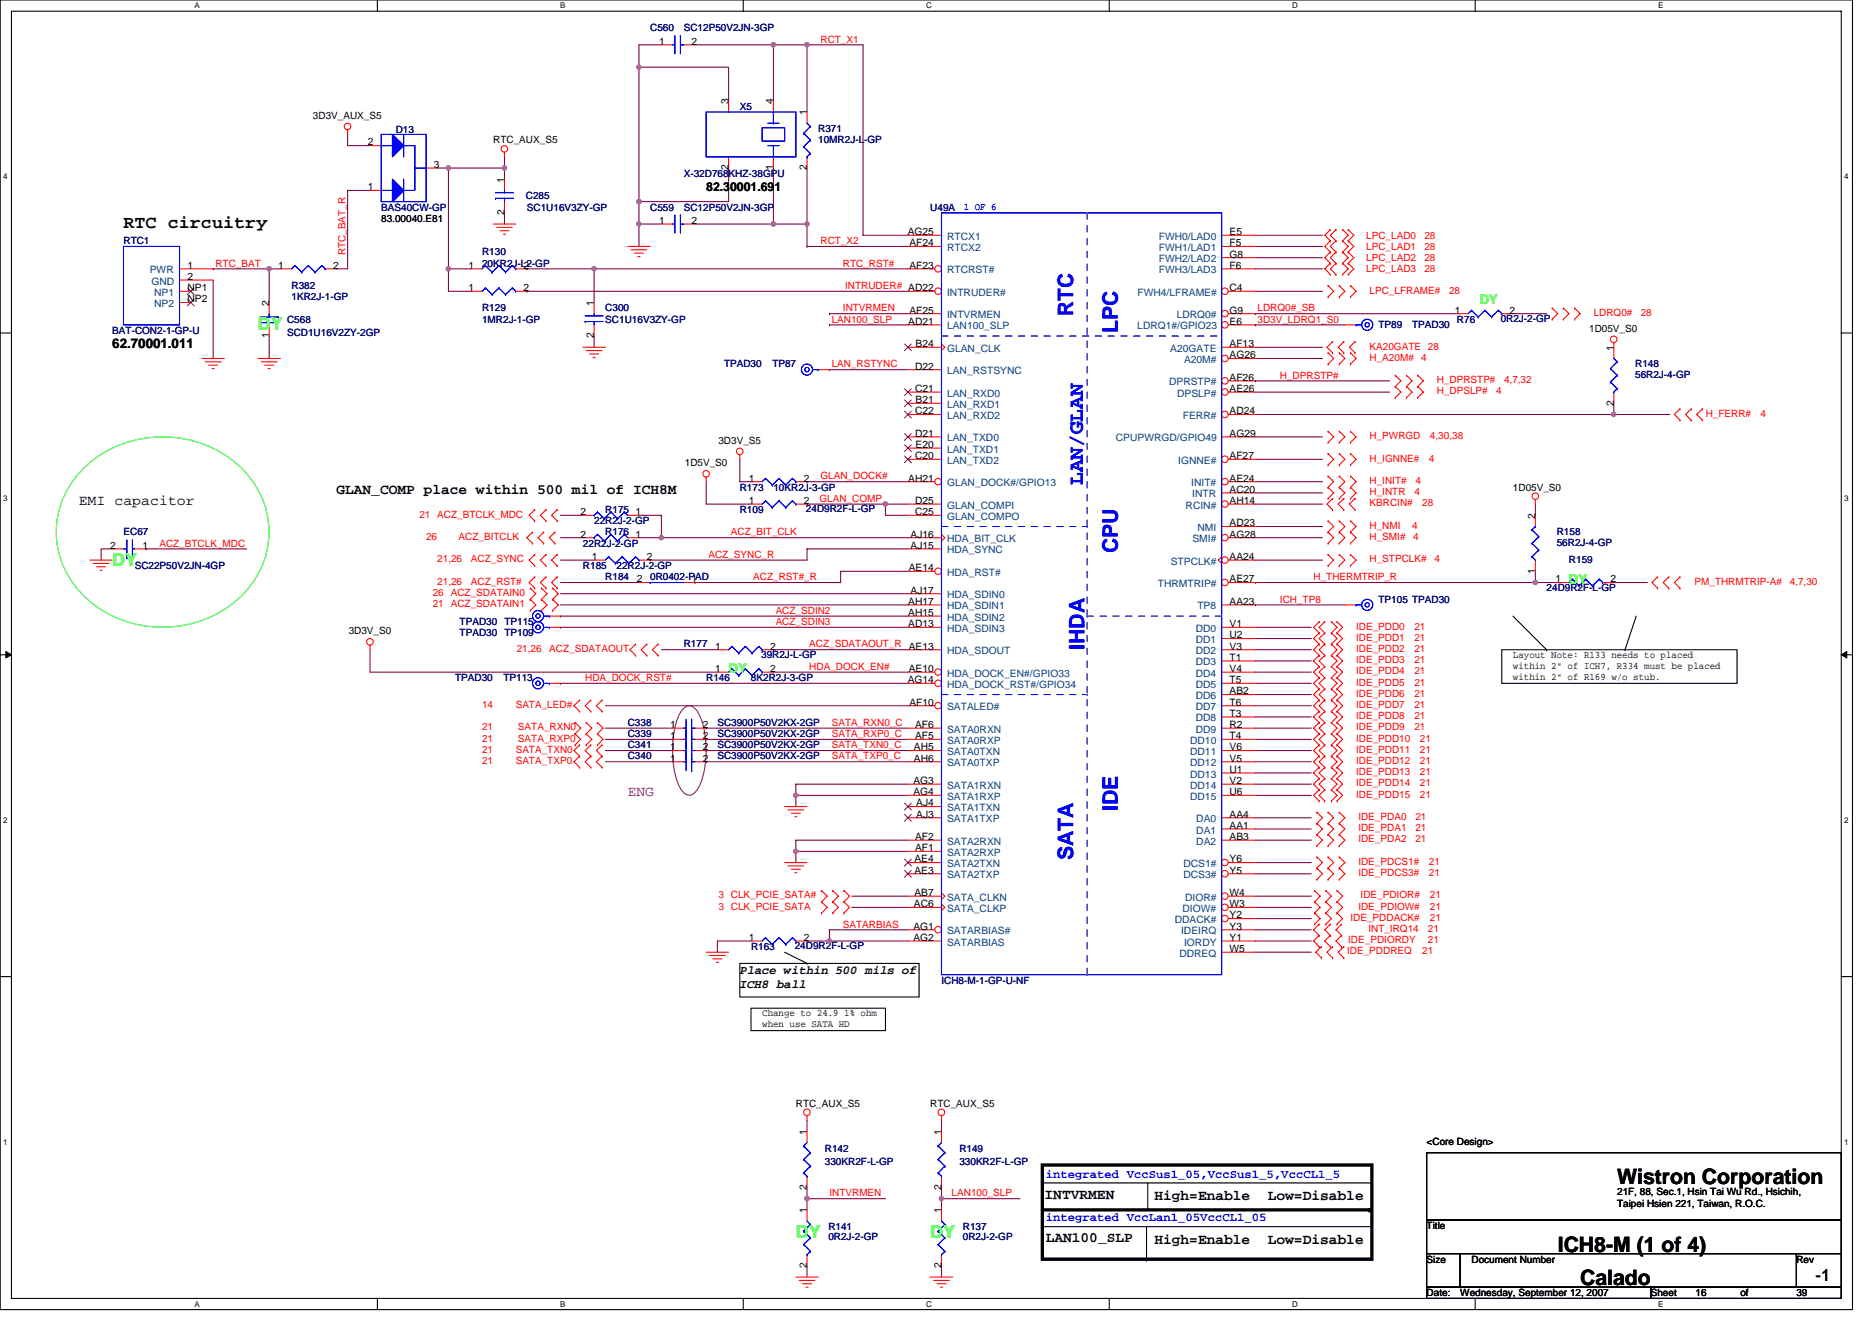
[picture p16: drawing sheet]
<svg xmlns="http://www.w3.org/2000/svg" width="297mm" height="210mm" viewBox="0 0 297 210" stroke-linecap="round" stroke-linejoin="round" font-family="sans-serif">
<defs><g id="words">
<g font-size="3.4" fill="#00f">
<text x="170.3" y="50.1" transform="rotate(-90 170.3 50.1)">RTC</text>
<text x="177.4" y="52.8" transform="rotate(-90 177.4 52.8)">LPC</text>
<text x="171.8" y="77" transform="rotate(-90 171.8 77)">LAN/GLAN</text>
<text x="177.4" y="87.8" transform="rotate(-90 177.4 87.8)">CPU</text>
<text x="172.1" y="103.1" transform="rotate(-90 172.1 103.1)">IHDA</text>
<text x="177.4" y="128.7" transform="rotate(-90 177.4 128.7)">IDE</text>
<text x="170.3" y="136.5" transform="rotate(-90 170.3 136.5)">SATA</text>
</g>
<g font-size="3.4">
<text x="256.6" y="187.9">Wistron Corporation</text>
<text x="247.2" y="198.7">ICH8-M (1 of 4)</text>
<text x="250.7" y="204">Calado</text>
</g>
<text font-size="2.8" x="19.6" y="36.1">RTC circuitry</text>
<g font-size="2.8" fill="#0f0">
<text x="40.9" y="52.4">DY</text>
<text x="17.8" y="89.8">DY</text>
<text x="126.3" y="196.4">DY</text>
<text x="147.6" y="196.4">DY</text>
</g>
<text font-size="2.6" x="288.1" y="203.3">-1</text>
<g font-size="2.3">
<text x="12.5" y="80.1">EMI capacitor</text>
<text x="53.4" y="78.4">GLAN_COMP place within 500 mil of ICH8M</text>
<text x="165.8" y="190.2">INTVRMEN</text>
<text x="183.2" y="190.4">High=Enable</text>
<text x="201.2" y="190.4">Low=Disable</text>
<text x="165.9" y="197.1">LAN100_SLP</text>
<text x="183.2" y="197.5">High=Enable</text>
<text x="201.2" y="197.5">Low=Disable</text>
</g>
<text font-size="2.3" fill="#800080" x="99.6" y="126.3">ENG</text>
<g font-size="2.1" fill="#0f0">
<text x="234.7" y="48.2">DY</text>
<text x="249" y="92.6">DY</text>
<text x="115.6" y="106.9">DY</text>
</g>
<text font-size="2.1" x="17.8" y="55.3">62.70001.011</text>
<g font-size="1.9">
<text x="112.1" y="30.3">82.30001.691</text>
<text x="117.4" y="154.6">Place within 500 mils of</text>
<text x="117.4" y="156.8">ICH8 ball</text>
</g>
<g font-size="1.9" fill="#00f">
<text x="165.9" y="186.9">integrated VccSus1_05,VccSus1_5,VccCL1_5</text>
<text x="165.9" y="193.8">integrated VccLan1_05VccCL1_05</text>
</g>
<g font-size="1.6" fill="#000080">
<text x="103.2" y="5">C560</text>
<text x="108.5" y="5">SC12P50V2JN-3GP</text>
<text x="117.4" y="17.4">X5</text>
<text x="62.8" y="21.1">D13</text>
<text x="129.8" y="21">R371</text>
<text x="129.8" y="22.8">10MR2J-L-GP</text>
<text x="108.5" y="28.1">X-32D768KHZ-38GPU</text>
<text x="60.5" y="33.4">BAS40CW-GP</text>
<text x="83.4" y="31.6">C285</text>
<text x="83.6" y="33.4">SC1U16V3ZY-GP</text>
<text x="103.2" y="33.4">C559</text>
<text x="108.5" y="33.4">SC12P50V2JN-3GP</text>
<text x="147.6" y="33.4">U49A</text>
<text x="19.6" y="38.8">RTC1</text>
<text x="76.5" y="40.5">R130</text>
<text x="46.3" y="45.9">R382</text>
<text x="46.3" y="47.6">1KR2J-1-GP</text>
<text x="76.5" y="42.3">20KR2J-L2-GP</text>
<text x="17.8" y="53">BAT-CON2-1-GP-U</text>
<text x="45.5" y="51.2">C568</text>
<text x="45.5" y="53.3">SCD1U16V2ZY-2GP</text>
<text x="76.5" y="49.4">R129</text>
<text x="76.5" y="51.2">1MR2J-1-GP</text>
<text x="96.1" y="49.4">C300</text>
<text x="96.1" y="51.2">SC1U16V3ZY-GP</text>
<text x="218.7" y="52.1">TP89</text>
<text x="224.1" y="52.1">TPAD30</text>
<text x="231.2" y="51.2">R76</text>
<text x="238.1" y="51">0R2J-2-GP</text>
<text x="114.9" y="58.3">TPAD30</text>
<text x="122.6" y="58.3">TP87</text>
<text x="259.5" y="58.3">R148</text>
<text x="259.5" y="59.9">56R2J-4-GP</text>
<text x="117.4" y="77.9">R173</text>
<text x="122.7" y="77.9">10KR2J-3-GP</text>
<text x="94.3" y="83.2">22R2J-2-GP</text>
<text x="96.1" y="81.4">R175</text>
<text x="117.4" y="81.4">R109</text>
<text x="127.9" y="81.3">24D9R2F-L-GP</text>
<text x="19.6" y="85">EC67</text>
<text x="92.5" y="86.8">22R2J-2-GP</text>
<text x="96.1" y="85">R176</text>
<text x="247" y="85">R158</text>
<text x="247" y="86.6">56R2J-4-GP</text>
<text x="249" y="89.4">R159</text>
<text x="21.4" y="90.3">SC22P50V2JN-4GP</text>
<text x="92.5" y="90.3">R185</text>
<text x="96.1" y="92.1">R184</text>
<text x="97.8" y="90.3">22R2J-2-GP</text>
<text x="103.2" y="92.1">0R0402-PAD</text>
<text x="218.7" y="95.7">TP105 TPAD30</text>
<text x="245.4" y="93.9">24D9R2F-L-GP</text>
<text x="72.9" y="101">TPAD30</text>
<text x="72.9" y="99.2">TPAD30</text>
<text x="80" y="101">TP109</text>
<text x="80" y="99.2">TP115</text>
<text x="108.5" y="102.8">R177</text>
<text x="120.8" y="104.4">39R2J-L-GP</text>
<text x="72.2" y="108.1">TPAD30</text>
<text x="79.9" y="108.1">TP113</text>
<text x="112.1" y="108.1">R146</text>
<text x="119.2" y="108.1">8K2R2J-3-GP</text>
<text x="99.6" y="115.2">C338</text>
<text x="99.6" y="118.8">C341</text>
<text x="99.6" y="117">C339</text>
<text x="113.8" y="115.2">SC3900P50V2KX-2GP</text>
<text x="113.8" y="118.8">SC3900P50V2KX-2GP</text>
<text x="113.8" y="117">SC3900P50V2KX-2GP</text>
<text x="99.6" y="120.5">C340</text>
<text x="113.8" y="120.5">SC3900P50V2KX-2GP</text>
<text x="119.2" y="150.8">R163</text>
<text x="126.1" y="150.6">24D9R2F-L-GP</text>
<text x="149.4" y="156.1">ICH8-M-1-GP-U-NF</text>
<text x="130.9" y="182.8">R142</text>
<text x="130.9" y="184.9">330KR2F-L-GP</text>
<text x="152.2" y="182.8">R149</text>
<text x="152.2" y="184.9">330KR2F-L-GP</text>
<text x="131.4" y="195.2">R141</text>
<text x="131.4" y="196.8">0R2J-2-GP</text>
<text x="152.8" y="195.2">R137</text>
<text x="152.8" y="196.8">0R2J-2-GP</text>
</g>
<g font-size="1.6">
<text x="104.6" y="7.1">1</text>
<text x="109.7" y="7.1">2</text>
<text x="115.6" y="16.5" transform="rotate(-90 115.6 16.5)">3</text>
<text x="122.7" y="16.5" transform="rotate(-90 122.7 16.5)">4</text>
<text x="49.7" y="18.8">3D3V_AUX_S5</text>
<text x="58.4" y="23.1">2</text>
<text x="78.3" y="22.8">RTC_AUX_S5</text>
<text x="128" y="18.3" transform="rotate(-90 128 18.3)">1</text>
<text x="68.9" y="26.6">3</text>
<text x="80" y="29" transform="rotate(-90 80 29)">1</text>
<text x="115.6" y="27.1" transform="rotate(-90 115.6 27.1)">2</text>
<text x="122.7" y="27.1" transform="rotate(-90 122.7 27.1)">1</text>
<text x="128" y="27.1" transform="rotate(-90 128 27.1)">2</text>
<text x="58.4" y="30.2">1</text>
<text x="60.5" y="35.2">83.00040.E81</text>
<text x="80" y="34.2" transform="rotate(-90 80 34.2)">2</text>
<text x="104.6" y="35.5">1</text>
<text x="109.7" y="35.5">2</text>
<text x="144" y="37.3">AG25</text>
<text x="144.3" y="39.1">AF24</text>
<text x="195.1" y="37.3">E5</text>
<text x="195.1" y="39.1">F5</text>
<text x="195.1" y="40.9">G8</text>
<text x="29.7" y="42.7">1</text>
<text x="29.7" y="46.2">NP1</text>
<text x="29.7" y="48">NP2</text>
<text x="29.7" y="44.4">2</text>
<text x="44.1" y="42.7">1</text>
<text x="52.8" y="42.7">2</text>
<text x="74.4" y="46.2">1</text>
<text x="74.4" y="42.7">1</text>
<text x="83.1" y="46.2">2</text>
<text x="83.1" y="42.7">2</text>
<text x="144.3" y="42.7">AF23</text>
<text x="195.1" y="42.7">F6</text>
<text x="195.1" y="46.2">C4</text>
<text x="42.7" y="53.7" transform="rotate(-90 42.7 53.7)">1</text>
<text x="42.7" y="48.5" transform="rotate(-90 42.7 48.5)">2</text>
<text x="94.3" y="53.7" transform="rotate(-90 94.3 53.7)">2</text>
<text x="94.3" y="48.5" transform="rotate(-90 94.3 48.5)">1</text>
<text x="144.1" y="51.5">AD21</text>
<text x="144.3" y="49.8">AF25</text>
<text x="195.1" y="49.8">G9</text>
<text x="195.1" y="51.5">E6</text>
<text x="230.8" y="49.8">1</text>
<text x="239.5" y="49.8">2</text>
<text x="252.2" y="52.6">1D05V_S0</text>
<text x="145.2" y="58.7">D22</text>
<text x="145.3" y="55.1">B24</text>
<text x="195.1" y="55.1">AF13</text>
<text x="195.1" y="56.9">AG26</text>
<text x="256" y="55.6" transform="rotate(-90 256 55.6)">1</text>
<text x="145.2" y="62.2">C21</text>
<text x="145.2" y="65.8">C22</text>
<text x="145.3" y="64">B21</text>
<text x="195.1" y="65.8">AD24</text>
<text x="195.1" y="62.2">AE26</text>
<text x="195.1" y="60.4">AF26</text>
<text x="256" y="64.4" transform="rotate(-90 256 64.4)">2</text>
<text x="114" y="70.4">3D3V_S5</text>
<text x="145.2" y="69.3">D21</text>
<text x="145.3" y="71.1">E20</text>
<text x="195.1" y="69.3">AG29</text>
<text x="108.7" y="74">1D5V_S0</text>
<text x="118.8" y="76.4">1</text>
<text x="127.5" y="76.4">2</text>
<text x="144.1" y="76.4">AH21</text>
<text x="145.2" y="72.9">C20</text>
<text x="195.1" y="72.9">AF27</text>
<text x="195.1" y="76.4">AE24</text>
<text x="240.1" y="77.9">1D05V_S0</text>
<text x="92.1" y="81.8">2</text>
<text x="100.9" y="81.8">1</text>
<text x="118.8" y="80">1</text>
<text x="127.5" y="80">2</text>
<text x="145.2" y="80">D25</text>
<text x="145.2" y="81.8">C25</text>
<text x="195.1" y="80">AH14</text>
<text x="195.1" y="78.2">AC20</text>
<text x="195.1" y="83.5">AD23</text>
<text x="243.6" y="82.3" transform="rotate(-90 243.6 82.3)">2</text>
<text x="17.5" y="87.1">2</text>
<text x="22.6" y="87.1">1</text>
<text x="92.1" y="85.3">2</text>
<text x="93.9" y="88.9">1</text>
<text x="100.9" y="85.3">1</text>
<text x="102.6" y="88.9">2</text>
<text x="144.5" y="85.3">AJ16</text>
<text x="144.5" y="87.1">AJ15</text>
<text x="195.1" y="85.3">AG28</text>
<text x="195.1" y="88.9">AA24</text>
<text x="101" y="92.4">2</text>
<text x="109.7" y="92.4">1</text>
<text x="144.1" y="96">AH17</text>
<text x="144.2" y="90.7">AE14</text>
<text x="144.5" y="94.2">AJ17</text>
<text x="195.1" y="96">AA23</text>
<text x="195.1" y="92.4">AE27</text>
<text x="243.6" y="91.1" transform="rotate(-90 243.6 91.1)">1</text>
<text x="246.8" y="92.4">1</text>
<text x="255.5" y="92.4">2</text>
<text x="55.3" y="100.6">3D3V_S0</text>
<text x="144.1" y="97.8">AH15</text>
<text x="144.1" y="99.5">AD13</text>
<text x="195.1" y="99.5">V1</text>
<text x="195.1" y="101.3">U2</text>
<text x="113.5" y="103.1">1</text>
<text x="113.5" y="106.7">1</text>
<text x="122.2" y="103.1">2</text>
<text x="122.2" y="106.7">2</text>
<text x="144.2" y="106.7">AE10</text>
<text x="195.1" y="103.1">V3</text>
<text x="195.1" y="104.9">T1</text>
<text x="195.1" y="106.7">V4</text>
<text x="240.1" y="104.4">Layout Note: R133 needs to placed</text>
<text x="240.1" y="106.2">within 2&quot; of ICH7, R334 must be placed</text>
<text x="240.1" y="107.9">within 2&quot; of R169 w/o stub.</text>
<text x="144" y="108.4">AG14</text>
<text x="144.3" y="112">AF10</text>
<text x="195.1" y="108.4">T5</text>
<text x="195.1" y="110.2">AB2</text>
<text x="195.1" y="112">T6</text>
<text x="195.1" y="113.8">T3</text>
<text x="106.4" y="115.5">1</text>
<text x="106.4" y="119.1">1</text>
<text x="106.4" y="117.3">1</text>
<text x="111.5" y="115.5">2</text>
<text x="111.5" y="119.1">2</text>
<text x="111.5" y="117.3">2</text>
<text x="145" y="119.1">AH5</text>
<text x="145.2" y="115.5">AF6</text>
<text x="145.2" y="117.3">AF5</text>
<text x="195.1" y="117.3">T4</text>
<text x="195.1" y="115.5">R2</text>
<text x="195.1" y="119.1">V6</text>
<text x="106.4" y="120.9">1</text>
<text x="111.5" y="120.9">2</text>
<text x="144.9" y="124.4">AG3</text>
<text x="145" y="120.9">AH6</text>
<text x="195.1" y="120.9">V5</text>
<text x="195.1" y="122.7">U1</text>
<text x="195.1" y="124.4">V2</text>
<text x="144.9" y="126.2">AG4</text>
<text x="145.4" y="128">AJ4</text>
<text x="145.4" y="129.8">AJ3</text>
<text x="195.1" y="126.2">U6</text>
<text x="195.1" y="129.8">AA4</text>
<text x="195.1" y="131.6">AA1</text>
<text x="145.1" y="136.9">AE4</text>
<text x="145.2" y="133.3">AF2</text>
<text x="145.2" y="135.1">AF1</text>
<text x="195.1" y="133.3">AB3</text>
<text x="195.1" y="136.9">Y6</text>
<text x="145" y="144">AC6</text>
<text x="145.1" y="138.7">AE3</text>
<text x="145.1" y="142.2">AB7</text>
<text x="195.1" y="144">W3</text>
<text x="195.1" y="142.2">W4</text>
<text x="195.1" y="138.7">Y5</text>
<text x="118.8" y="149.3">1</text>
<text x="127.5" y="149.3">2</text>
<text x="144.9" y="147.6">AG1</text>
<text x="144.9" y="149.3">AG2</text>
<text x="195.1" y="145.8">Y2</text>
<text x="195.1" y="147.6">Y3</text>
<text x="195.1" y="149.3">Y1</text>
<text x="195.1" y="151.1">W5</text>
<text x="120.9" y="161.3">Change to 24.9 1% ohm</text>
<text x="120.9" y="163">when use SATA HD</text>
<text x="126.3" y="175.7">RTC_AUX_S5</text>
<text x="147.6" y="175.7">RTC_AUX_S5</text>
<text x="128" y="180.1" transform="rotate(-90 128 180.1)">1</text>
<text x="149.4" y="180.1" transform="rotate(-90 149.4 180.1)">1</text>
<text x="226.4" y="181.7">&lt;Core Design&gt;</text>
<text x="128" y="188.8" transform="rotate(-90 128 188.8)">2</text>
<text x="149.4" y="188.8" transform="rotate(-90 149.4 188.8)">2</text>
<text x="256.6" y="189.7">21F, 88, Sec.1, Hsin Tai Wu Rd., Hsichih,</text>
<text x="256.6" y="191.5">Taipei Hsien 221, Taiwan, R.O.C.</text>
<text x="128" y="192.6" transform="rotate(-90 128 192.6)">1</text>
<text x="149.4" y="192.6" transform="rotate(-90 149.4 192.6)">1</text>
<text x="226.4" y="195.1">Title</text>
<text x="128" y="201.3" transform="rotate(-90 128 201.3)">2</text>
<text x="149.4" y="201.3" transform="rotate(-90 149.4 201.3)">2</text>
<text x="226.4" y="200.4">Size</text>
<text x="233.5" y="200.4">Document Number</text>
<text x="285" y="200.4">Rev</text>
<text x="226.4" y="205.7">Date:</text>
<text x="231.7" y="205.7">Wednesday, September 12, 2007</text>
<text x="261.9" y="205.7">Sheet</text>
<text x="269" y="205.7">16</text>
<text x="276.2" y="205.7">of</text>
<text x="285" y="205.7">39</text>
</g>
<g font-size="1.6" fill="#f00">
<text x="130.2" y="6.8">RCT_X1</text>
<text x="54.8" y="40.5" transform="rotate(-90 54.8 40.5)">RTC_BAT_R</text>
<text x="130.2" y="38.8">RCT_X2</text>
<text x="216.8" y="37.9">LPC_LAD0</text>
<text x="216.8" y="39.6">LPC_LAD1</text>
<text x="216.8" y="41.4">LPC_LAD2</text>
<text x="226" y="37.9">28</text>
<text x="226" y="39.6">28</text>
<text x="226" y="41.4">28</text>
<text x="34.2" y="42.3">RTC_BAT</text>
<text x="133.7" y="42.3">RTC_RST#</text>
<text x="134.1" y="45.9">INTRUDER# AD22</text>
<text x="216.8" y="43.2">LPC_LAD3</text>
<text x="217.3" y="46.6">LPC_LFRAME#</text>
<text x="226" y="43.2">28</text>
<text x="229.9" y="46.6">28</text>
<text x="132" y="51.2">LAN100_SLP</text>
<text x="133.7" y="49.4">INTVRMEN</text>
<text x="199.5" y="51.2">3D3V_LDRQ1_S0</text>
<text x="199.5" y="49.4">LDRQ0#_SB</text>
<text x="252.9" y="50.1">LDRQ0#</text>
<text x="260.3" y="50.1">28</text>
<text x="132" y="58.3">LAN_RSTYNC</text>
<text x="217.3" y="55.5">KA20GATE 28</text>
<text x="217.3" y="57.3">H_A20M#</text>
<text x="225.5" y="57.3">4</text>
<text x="203.1" y="60.1">H_DPRSTP#</text>
<text x="228" y="60.8">H_DPRSTP#</text>
<text x="228" y="62.6">H_DPSLP#</text>
<text x="237.4" y="62.6">4</text>
<text x="238.6" y="60.8">4,7,32</text>
<text x="217.3" y="69.7">H_PWRGD</text>
<text x="226.9" y="69.7">4,30,38</text>
<text x="270.7" y="66.1">H_FERR#</text>
<text x="279.4" y="66.1">4</text>
<text x="130.2" y="76.1">GLAN_DOCK#</text>
<text x="217.3" y="73.3">H_IGNNE#</text>
<text x="217.3" y="76.8">H_INIT#</text>
<text x="224.6" y="76.8">4</text>
<text x="226.7" y="73.3">4</text>
<text x="66.5" y="82.1">21 ACZ_BTCLK_MDC</text>
<text x="130" y="79.7">GLAN_COMP</text>
<text x="217.3" y="80.4">KBRCIN#</text>
<text x="217.3" y="78.6">H_INTR</text>
<text x="217.3" y="83.9">H_NMI</text>
<text x="224.1" y="83.9">4</text>
<text x="224.4" y="78.6">4</text>
<text x="225.7" y="80.4">28</text>
<text x="25.3" y="86.8">ACZ_BTCLK_MDC</text>
<text x="67.6" y="85.7">26</text>
<text x="69.4" y="89.3">21,26</text>
<text x="72.8" y="85.7">ACZ_BITCLK</text>
<text x="74.7" y="89.3">ACZ_SYNC</text>
<text x="112.4" y="88.5">ACZ_SYNC_R</text>
<text x="116" y="85">ACZ_BIT_CLK</text>
<text x="217.3" y="89.3">H_STPCLK#</text>
<text x="217.3" y="85.7">H_SMI#</text>
<text x="224.2" y="85.7">4</text>
<text x="227.6" y="89.3">4</text>
<text x="68.7" y="94.6">26 ACZ_SDATAIN0</text>
<text x="69.4" y="92.8">21,26</text>
<text x="74.7" y="92.8">ACZ_RST#</text>
<text x="119.5" y="92.1">ACZ_RST#_R</text>
<text x="203.1" y="95.7">ICH_TP8</text>
<text x="208.4" y="92.1">H_THERMTRIP_R</text>
<text x="268.9" y="92.8">PM_THRMTRIP-A#</text>
<text x="284" y="92.8">4,7,30</text>
<text x="68.7" y="96.4">21 ACZ_SDATAIN1</text>
<text x="123.1" y="97.4">ACZ_SDIN2</text>
<text x="123.1" y="99.2">ACZ_SDIN3</text>
<text x="215.2" y="99.9">IDE_PDD0</text>
<text x="215.2" y="101.7">IDE_PDD1</text>
<text x="224.4" y="99.9">21</text>
<text x="224.4" y="101.7">21</text>
<text x="82" y="103.5">21,26</text>
<text x="87.2" y="103.5">ACZ_SDATAOUT</text>
<text x="128.4" y="102.8">ACZ_SDATAOUT_R AE13</text>
<text x="128.4" y="106.3">HDA_DOCK_EN#</text>
<text x="215.2" y="103.5">IDE_PDD2</text>
<text x="215.2" y="105.3">IDE_PDD3</text>
<text x="215.2" y="107">IDE_PDD4</text>
<text x="224.4" y="103.5">21</text>
<text x="224.4" y="105.3">21</text>
<text x="224.4" y="107">21</text>
<text x="76.5" y="112.4">14</text>
<text x="81.8" y="112.4">SATA_LED#</text>
<text x="92.9" y="108.1">HDA_DOCK_RST#</text>
<text x="215.2" y="108.8">IDE_PDD5</text>
<text x="215.2" y="110.6">IDE_PDD6</text>
<text x="215.2" y="112.4">IDE_PDD7</text>
<text x="224.4" y="108.8">21</text>
<text x="224.4" y="110.6">21</text>
<text x="224.4" y="112.4">21</text>
<text x="76.5" y="119.5">21</text>
<text x="76.5" y="115.9">21</text>
<text x="76.5" y="117.7">21</text>
<text x="81.8" y="119.5">SATA_TXN0</text>
<text x="82.2" y="115.9">SATA_RXN0</text>
<text x="82.2" y="117.7">SATA_RXP0</text>
<text x="132" y="115.2">SATA_RXN0_C</text>
<text x="132" y="117">SATA_RXP0_C</text>
<text x="132" y="118.8">SATA_TXN0_C</text>
<text x="215.2" y="114.2">IDE_PDD8</text>
<text x="215.2" y="115.9">IDE_PDD9</text>
<text x="215.2" y="117.7">IDE_PDD10</text>
<text x="215.2" y="119.5">IDE_PDD11</text>
<text x="224.4" y="114.2">21</text>
<text x="224.4" y="115.9">21</text>
<text x="225.3" y="117.7">21</text>
<text x="225.3" y="119.5">21</text>
<text x="76.5" y="121.3">21</text>
<text x="81.8" y="121.3">SATA_TXP0</text>
<text x="132" y="120.5">SATA_TXP0_C</text>
<text x="215.2" y="121.3">IDE_PDD12</text>
<text x="215.2" y="123">IDE_PDD13</text>
<text x="215.2" y="124.8">IDE_PDD14</text>
<text x="225.3" y="121.3">21</text>
<text x="225.3" y="123">21</text>
<text x="225.3" y="124.8">21</text>
<text x="215.2" y="126.6">IDE_PDD15</text>
<text x="215.5" y="130.2">IDE_PDA0</text>
<text x="215.5" y="131.9">IDE_PDA1</text>
<text x="224.6" y="130.2">21</text>
<text x="224.6" y="131.9">21</text>
<text x="225.3" y="126.6">21</text>
<text x="215.5" y="133.7">IDE_PDA2</text>
<text x="215.5" y="137.3">IDE_PDCS1#</text>
<text x="224.6" y="133.7">21</text>
<text x="226.7" y="137.3">21</text>
<text x="114" y="142.6">3 CLK_PCIE_SATA#</text>
<text x="215.5" y="139">IDE_PDCS3#</text>
<text x="215.9" y="142.6">IDE_PDIOR#</text>
<text x="226.7" y="139">21</text>
<text x="226.9" y="142.6">21</text>
<text x="114" y="144.4">3 CLK_PCIE_SATA</text>
<text x="133.7" y="147.2">SATARBIAS</text>
<text x="213.9" y="149.7">IDE_PDIORDY</text>
<text x="214.3" y="146.2">IDE_PDDACK#</text>
<text x="215.5" y="144.4">IDE_PDIOW#</text>
<text x="217.1" y="147.9">INT_IRQ14</text>
<text x="226.6" y="149.7">21</text>
<text x="226.6" y="147.9">21</text>
<text x="226.9" y="146.2">21</text>
<text x="226.9" y="144.4">21</text>
<text x="213.8" y="151.5">IDE_PDDREQ</text>
<text x="225.7" y="151.5">21</text>
<text x="131.6" y="189.9">INTVRMEN</text>
<text x="151" y="189.9">LAN100_SLP</text>
</g>
<text font-size="1.6" fill="#00f" x="152.9" y="33.3">1 OF 6</text>
<g font-size="1.6" fill="#004080">
<text x="150.3" y="38.1">RTCX1</text>
<text x="150.3" y="39.8">RTCX2</text>
<text x="183.9" y="38.1">FWH0/LAD0</text>
<text x="183.9" y="39.8">FWH1/LAD1</text>
<text x="183.9" y="41.6">FWH2/LAD2</text>
<text x="23.8" y="43.4">PWR</text>
<text x="24" y="45.2">GND</text>
<text x="24.5" y="46.9">NP1</text>
<text x="150.3" y="43.4">RTCRST#</text>
<text x="150.3" y="46.9">INTRUDER#</text>
<text x="180.5" y="46.9">FWH4/LFRAME#</text>
<text x="183.9" y="43.4">FWH3/LAD3</text>
<text x="24.5" y="48.7">NP2</text>
<text x="150.3" y="50.5">INTVRMEN</text>
<text x="150.3" y="52.3">LAN100_SLP</text>
<text x="180.5" y="52.3">LDRQ1#/GPIO23</text>
<text x="186.7" y="50.5">LDRQ0#</text>
<text x="150.3" y="55.8">GLAN_CLK</text>
<text x="150.3" y="59.4">LAN_RSTSYNC</text>
<text x="185.7" y="55.8">A20GATE</text>
<text x="187.9" y="57.6">A20M#</text>
<text x="150.3" y="62.9">LAN_RXD0</text>
<text x="150.3" y="64.7">LAN_RXD1</text>
<text x="185.5" y="61.2">DPRSTP#</text>
<text x="186.8" y="62.9">DPSLP#</text>
<text x="150.3" y="66.5">LAN_RXD2</text>
<text x="150.3" y="70.1">LAN_TXD0</text>
<text x="150.3" y="71.8">LAN_TXD1</text>
<text x="177.1" y="70.1">CPUPWRGD/GPIO49</text>
<text x="187.7" y="66.5">FERR#</text>
<text x="150.3" y="73.6">LAN_TXD2</text>
<text x="150.3" y="77.2">GLAN_DOCK#/GPIO13</text>
<text x="187" y="73.6">IGNNE#</text>
<text x="189" y="77.2">INIT#</text>
<text x="150.3" y="80.7">GLAN_COMPI</text>
<text x="150.3" y="82.5">GLAN_COMPO</text>
<text x="188.1" y="80.7">RCIN#</text>
<text x="189.2" y="79">INTR</text>
<text x="150.3" y="86.1">HDA_BIT_CLK</text>
<text x="150.3" y="87.8">HDA_SYNC</text>
<text x="185.8" y="89.6">STPCLK#</text>
<text x="189.2" y="86.1">SMI#</text>
<text x="190" y="84.3">NMI</text>
<text x="150.3" y="91.4">HDA_RST#</text>
<text x="150.3" y="95">HDA_SDIN0</text>
<text x="183.7" y="93.2">THRMTRIP#</text>
<text x="150.3" y="96.7">HDA_SDIN1</text>
<text x="150.3" y="98.5">HDA_SDIN2</text>
<text x="150.3" y="100.3">HDA_SDIN3</text>
<text x="189.7" y="100.3">DD0</text>
<text x="190" y="96.7">TP8</text>
<text x="150.3" y="103.8">HDA_SDOUT</text>
<text x="150.3" y="107.4">HDA_DOCK_EN#/GPIO33</text>
<text x="189.7" y="102.1">DD1</text>
<text x="189.7" y="103.8">DD2</text>
<text x="189.7" y="105.6">DD3</text>
<text x="189.7" y="107.4">DD4</text>
<text x="150.3" y="109.2">HDA_DOCK_RST#/GPIO34</text>
<text x="150.3" y="112.7">SATALED#</text>
<text x="189.7" y="109.2">DD5</text>
<text x="189.7" y="111">DD6</text>
<text x="189.7" y="112.7">DD7</text>
<text x="150.3" y="116.3">SATA0RXN</text>
<text x="150.3" y="118.1">SATA0RXP</text>
<text x="150.3" y="119.8">SATA0TXN</text>
<text x="188.8" y="118.1">DD10</text>
<text x="188.8" y="119.8">DD11</text>
<text x="189.7" y="114.5">DD8</text>
<text x="189.7" y="116.3">DD9</text>
<text x="150.3" y="121.6">SATA0TXP</text>
<text x="150.3" y="125.2">SATA1RXN</text>
<text x="188.8" y="121.6">DD12</text>
<text x="188.8" y="123.4">DD13</text>
<text x="188.8" y="125.2">DD14</text>
<text x="150.3" y="127">SATA1RXP</text>
<text x="150.3" y="128.7">SATA1TXN</text>
<text x="150.3" y="130.5">SATA1TXP</text>
<text x="188.8" y="127">DD15</text>
<text x="189.8" y="130.5">DA0</text>
<text x="150.3" y="134.1">SATA2RXN</text>
<text x="150.3" y="135.8">SATA2RXP</text>
<text x="150.3" y="137.6">SATA2TXN</text>
<text x="187.8" y="137.6">DCS1#</text>
<text x="189.8" y="132.3">DA1</text>
<text x="189.8" y="134.1">DA2</text>
<text x="150.3" y="139.4">SATA2TXP</text>
<text x="150.3" y="143">SATA_CLKN</text>
<text x="187.8" y="139.4">DCS3#</text>
<text x="188" y="143">DIOR#</text>
<text x="150.3" y="144.7">SATA_CLKP</text>
<text x="150.3" y="148.3">SATARBIAS#</text>
<text x="186.4" y="146.5">DDACK#</text>
<text x="187.4" y="148.3">IDEIRQ</text>
<text x="187.6" y="144.7">DIOW#</text>
<text x="150.3" y="150.1">SATARBIAS</text>
<text x="187.1" y="151.8">DDREQ</text>
<text x="187.9" y="150.1">IORDY</text>
</g>
<g font-size="1.3">
<text x="30.8" y="1.3">A</text>
<text x="88.9" y="1.3">B</text>
<text x="147" y="1.3">C</text>
<text x="205" y="1.3">D</text>
<text x="263.1" y="1.3">E</text>
<text x=".5" y="28.4">4</text>
<text x="292.6" y="28.4">4</text>
<text x=".5" y="79.5">3</text>
<text x="292.6" y="79.5">3</text>
<text x=".5" y="130.6">2</text>
<text x="292.6" y="130.6">2</text>
<text x=".5" y="181.7">1</text>
<text x="292.6" y="181.7">1</text>
<text x="30.8" y="207.4">A</text>
<text x="88.9" y="207.4">B</text>
<text x="147" y="207.4">C</text>
<text x="205" y="207.4">D</text>
<text x="263.1" y="207.4">E</text>
</g>
</g></defs>
<path d="M0 0h293.9v207.9h-293.9zM1.8 1.8h290.4v204.3h-290.4z" fill="none" stroke="#000" stroke-width=".17"/>
<g fill="#fff">
<path d="M30.8 .2h.9v1.4h-.9z"/>
<path d="M30.8 206.3h.9v1.4h-.9z"/>
</g>
<path d="M59.9 0v1.8M59.9 206.1v1.8" fill="none" stroke="#000" stroke-width=".17"/>
<g fill="#fff">
<path d="M88.9 .2h.8v1.4h-.8z"/>
<path d="M88.9 206.3h.8v1.4h-.8z"/>
</g>
<path d="M117.9 0v1.8M117.9 206.1v1.8" fill="none" stroke="#000" stroke-width=".17"/>
<g fill="#fff">
<path d="M147 .2h.9v1.4h-.9z"/>
<path d="M147 206.3h.9v1.4h-.9z"/>
</g>
<path d="M176 0v1.8M176 206.1v1.8" fill="none" stroke="#000" stroke-width=".17"/>
<g fill="#fff">
<path d="M205 .2h.9v1.4h-.9z"/>
<path d="M205 206.3h.9v1.4h-.9z"/>
</g>
<path d="M234.1 0v1.8M234.1 206.1v1.8" fill="none" stroke="#000" stroke-width=".17"/>
<g fill="#fff">
<path d="M263.1 .2h.8v1.4h-.8z"/>
<path d="M263.1 206.3h.8v1.4h-.8z"/>
<path d="M.5 27.3h.7v1.4h-.7z"/>
<path d="M292.6 27.3h.7v1.4h-.7z"/>
<path d="M.5 78.4h.7v1.4h-.7z"/>
<path d="M292.6 78.4h.7v1.4h-.7z"/>
</g>
<path d="M0 52.9h1.8M292.2 52.9h1.7" fill="none" stroke="#000" stroke-width=".17"/>
<g fill="#fff">
<path d="M.5 129.5h.7v1.4h-.7z"/>
<path d="M292.6 129.5h.7v1.4h-.7z"/>
</g>
<path d="M0 103.9h1.8M292.2 103.9h1.7" fill="none" stroke="#000" stroke-width=".17"/>
<path d="M.9 103.4l.9 .5-.9 .5zM292.2 103.9l.8-.5v1z" fill="#000" stroke="#000" stroke-width=".16"/>
<g fill="#fff">
<path d="M.5 180.5h.7v1.4h-.7z"/>
<path d="M292.6 180.5h.7v1.4h-.7z"/>
</g>
<g fill="none" stroke="#000" stroke-width=".17">
<path d="M240.1 97.8l5.3 5.3M259.6 97.8l-1.8 5.3M238.3 103.1h37.3v5.4h-37.3zM245.4 103.1h.1M257.8 103.1h.1M0 155h1.8M117.4 152.9h28.4v5.3h-28.4zM124.5 151.1l3.6 1.8M128.1 152.9h.1M292.2 155h1.7M119.2 160h21.3v3.6h-21.3zM165.4 194.7h52.3"/>
<path d="M165.6 187.7h.1M165.6 187.7h52.2M181.9 194.7v5.3M182.1 187.7v4.2M226.4 199h5.3v5.3h-5.3zM226.4 183h65.8v10.6h-65.8zM226.4 193.6h65.8v5.4h-65.8zM231.7 199h53.3v5.3h-53.3zM285 199h7.2v5.3h-7.2zM181.9 200h.1M226.4 204.3h35.5v1.8h-35.5zM261.9 204.3h30.3v1.8h-30.3z"/>
</g>
<g fill="none" stroke="#800040" stroke-width=".17">
<path d="M101.4 10.7v21.3h14.2v-5.3M101.4 10.7h.1M104.9 7.1h-3.5v3.6h14.2v5.3M110.3 7.1h12.4M122.7 7.1h5.4M122.7 7.1h.1M122.7 7.1v8.9M128.1 7.1h.1M128.1 7.1h8.8v30.2h7.2M128.1 7.1v10.7M55.2 30.2h.1M55.2 30.2v12.5h-1.8"/>
<path d="M55.2 30.2h3.5M55.2 21.3v1.8h3.5M69.4 26.7h1.8M71.2 26.7h.1M71.2 26.7h8.8M71.2 26.7v16M80 26.7v1.7M80 33.8v1.8M80 24.9v1.8M101.4 32h.1M101.4 35.6h3.5M101.4 35.6h.1"/>
<path d="M101.4 32v7.1M110.3 35.6h12.4M122.7 26.7v8.9M122.7 35.6h.1M122.7 35.6h5.4M128.1 39.1h.1M128.1 35.6h.1M128.1 26.7v8.9M128.1 39.1h16M128.1 35.6v3.5M199.2 37.3h10.6M199.2 39.1h10.6"/>
<path d="M33.8 42.7h.1M33.8 44.4v12.5M33.8 42.7h8.9M42.7 42.7h1.8M42.7 42.7h.1M42.7 53.3v3.6M42.7 42.7v5.3M71.2 42.7v3.5h3.5M71.2 42.7h3.5M83.6 42.7h.1M83.6 46.2h.1M83.6 42.7h60.5"/>
<path d="M83.6 46.2h60.5M94.3 42.7v5.3M94.3 42.7h.1M94.3 53.3v1.8M131.6 49.8h.1M131.6 58.7h.1M131.6 51.6h.1M131.6 49.8h12.5M131.6 51.6h12.5M131.6 58.7h12.5M199.2 51.6h.1M199.2 46.2h10.6"/>
<path d="M199.2 56.9h10.6M199.2 55.1h10.6M199.2 49.8h.1M199.2 40.9h10.6M199.2 42.7h10.6M199.2 49.8h32M199.2 51.6h14.2M240.1 49.8h5.3M112.1 76.5v3.5h7.1M117.4 72.9v3.6h1.8M128.1 76.5h.1M128.1 76.5h16"/>
<path d="M199.2 78.2h10.6M199.2 76.5h10.6M199.2 72.9h10.6M199.2 60.5h.1M199.2 69.3h10.6M199.2 62.2h21.3M199.2 65.8h56.9M199.2 60.5h21.3M256.1 65.8h.1M256.1 64v1.8M256.1 65.8h8.9M17.8 87.1h-1.8v1.8"/>
<path d="M23.2 87.1h.1M23.2 87.1h16M88.9 94.2h55.2M88.9 96h55.2M88.9 97.8h.1M88.9 88.9h5.4M88.9 92.5h12.5M88.9 85.3h3.6M88.9 81.8h3.6M88.9 99.6h.1M88.9 97.8h55.2M88.9 99.6h55.2"/>
<path d="M101.4 85.3h3.5M101.4 81.8h3.5M103.2 88.9h.1M104.9 85.3h.1M104.9 81.8h.1M104.9 85.3h39.2M104.9 81.8v3.5M110.3 92.5h.1M128.1 80h.1M128.1 80h16M140.5 80v1.8h3.6M140.5 80h.1"/>
<path d="M144.1 87.1h-16v1.8h-24.9M144.1 90.7h-10.7v1.8h-23.1M199.2 88.9h10.6M199.2 83.6h10.6M199.2 85.3h10.6M199.2 80h10.6M199.2 99.6h8.9M199.2 96h.1M199.2 92.5h48M199.2 92.5h.1M199.2 96h14.2M243.6 80v1.8"/>
<path d="M243.6 90.7v1.8M256.1 92.5h5.3M58.7 103.1v3.6h55.1M88.9 108.5h.1M88.9 108.5h55.2M96.1 112h48M96.1 119.1h10.6M96.1 115.6h10.6M96.1 117.3h10.6M104.9 103.1h8.9M106.7 117.3h.1M112.1 115.6h.1"/>
<path d="M112.1 117.3h.1M112.1 119.1h.1M112.1 115.6h32M112.1 117.3h32M112.1 119.1h32M122.7 103.1h.1M122.7 106.7h.1M122.7 103.1h21.4M122.7 106.7h21.4M199.2 101.3h8.9M199.2 103.1h8.9M199.2 104.9h8.9"/>
<path d="M199.2 106.7h8.9M199.2 108.5h8.9M199.2 110.2h8.9M199.2 112h8.9M199.2 113.8h8.9M199.2 115.6h8.9M199.2 117.3h8.9M199.2 119.1h8.9M96.1 120.9h10.6M112.1 120.9h.1M112.1 120.9h32M126.3 135.1h.1"/>
<path d="M126.3 135.1v1.8M126.3 126.2h.1M126.3 126.2v1.8M126.3 135.1h17.8M126.3 126.2h17.8M144.1 133.3h-17.8v1.8M144.1 124.5h-17.8v1.7M199.2 126.2h8.9M199.2 120.9h8.9M199.2 122.7h8.9M199.2 124.5h8.9M199.2 138.7h8.9"/>
<path d="M199.2 136.9h8.9M199.2 133.3h8.9M199.2 131.6h8.9M199.2 129.8h8.9M119.2 149.4h-5.4v1.7M128.1 149.4h3.5M131.6 147.6v1.8M131.6 149.4h.1M131.6 147.6h.1M131.6 149.4h12.5M131.6 147.6h12.5M135.2 142.2h8.9"/>
<path d="M135.2 144h8.9M199.2 147.6h8.9M199.2 145.8h8.9M199.2 144h8.9M199.2 142.2h8.9M199.2 151.1h8.9M199.2 149.4h8.9M128.1 177.8v1.8M149.4 177.8v1.8M128.1 188.5v1.7M128.1 190.2h.1M128.1 190.2v1.8"/>
<path d="M128.1 190.2h12.4M149.4 190.2h.1M149.4 188.5v1.7M149.4 190.2h12.4M149.4 190.2v1.8M128.1 200.9v1.8M149.4 200.9v1.8"/>
</g>
<g fill="#f0f" stroke="#f0f" stroke-width=".17">
<circle cx="128" cy="190.2" r=".35"/>
<circle cx="94.3" cy="42.7" r=".35"/>
<circle cx="80" cy="26.7" r=".35"/>
<circle cx="71.1" cy="26.7" r=".35"/>
<circle cx="131.6" cy="149.3" r=".35"/>
<circle cx="42.7" cy="42.7" r=".35"/>
<circle cx="104.9" cy="85.3" r=".35"/>
<circle cx="256.1" cy="65.8" r=".35"/>
<circle cx="140.5" cy="80" r=".35"/>
<circle cx="149.4" cy="190.2" r=".35"/>
<circle cx="243.6" cy="92.4" r=".35"/>
<circle cx="71.1" cy="42.7" r=".35"/>
<circle cx="126.3" cy="135.1" r=".35"/>
<circle cx="126.3" cy="126.2" r=".35"/>
<circle cx="101.4" cy="32" r=".35"/>
<circle cx="122.7" cy="7.1" r=".35"/>
<circle cx="122.7" cy="35.5" r=".35"/>
<circle cx="128" cy="35.5" r=".35"/>
<circle cx="128" cy="7.1" r=".35"/>
<circle cx="101.4" cy="35.5" r=".35"/>
<circle cx="101.4" cy="10.7" r=".35"/>
</g>
<g fill="none" stroke="#f00" stroke-width=".17">
<path d="M55.2 20.6v.7M78.3 35.6h3.5M78.8 36.1h2.5M79.3 36.6h1.5M79.9 37.2h.3M80 24.2v.7M99.6 39.1h3.6M100.1 39.6h2.5M144.1 37.3h5.3M144.1 39.1h5.3M211.1 38.2h.1M211.1 36.4h.1"/>
<path d="M211.1 36.4l-.9 .9 .9 .9M211.1 38.2l-.9 .9 .9 .9M212 36.4h.1M212 38.2h.1M212 36.4l-.9 .9 .9 .9M212 38.2l-.9 .9 .9 .9M213 38.2h.1M213 36.4h.1M213 36.4l.9 .9-.9 .9M213 38.2l.9 .9-.9 .9M213.9 38.2h.1M213.9 36.4h.1"/>
<path d="M213.9 36.4l.9 .9-.9 .9M213.9 38.2l.9 .9-.9 .9M32 56.9h3.6M32.6 57.4h2.5M33.1 58h1.4M33.7 58.5h.3M40.9 56.9h3.6M41.5 57.4h2.5M42 58h1.4M42.5 58.5h.4M42.7 48v1.8M42.7 51.6v1.7"/>
<path d="M74.7 46.2h1.8M81.8 46.2h1.8M92.5 55.1h3.6M93 55.6h2.5M93.6 56.2h1.4M94.1 56.7h.3M100.7 40.2h1.4M101.2 40.7h.4M210.7 47.1h.1M210.7 45.3h.1M210.7 57.8h.1M210.7 56h.1"/>
<path d="M210.7 45.3l.9 .9-.9 .9M210.7 56l.9 .9-.9 .9M211.1 40h.1M211.1 41.8h.1M211.1 43.6h.1M211.1 40l-.9 .9 .9 .9M211.1 41.8l-.9 .9 .9 .9M211.5 56h.1M211.5 54.2h.1M211.5 54.2l-.9 .9 .9 .9M212 40h.1M212 41.8h.1"/>
<path d="M212 43.6h.1M212 40l-.9 .9 .9 .9M212 41.8l-.9 .9 .9 .9M212.5 45.3h.1M212.5 47.1h.1M212.5 56h.1M212.5 57.8h.1M212.5 45.3l.9 .9-.9 .9M212.5 56l.9 .9-.9 .9M213 40h.1M213 41.8h.1M213 43.6h.1"/>
<path d="M213 40l.9 .9-.9 .9M213 41.8l.9 .9-.9 .9M213.2 54.2h.1M213.2 56h.1M213.2 54.2l-.9 .9 .9 .9M213.9 40h.1M213.9 41.8h.1M213.9 43.6h.1M213.9 40l.9 .9-.9 .9M213.9 41.8l.9 .9-.9 .9M214.3 47.1h.1M214.3 45.3h.1"/>
<path d="M214.3 57.8h.1M214.3 56h.1M214.3 45.3l.9 .9-.9 .9M214.3 56l.9 .9-.9 .9M215 56h.1M215 54.2h.1M215 54.2l-.9 .9 .9 .9M221.4 59.6h.1M221.4 59.6l.9 .9-.9 .8M223.2 59.6h.1M223.2 59.6l.9 .9-.9 .8M225 59.6h.1"/>
<path d="M225 59.6l.8 .9-.8 .8M231.2 49.8h1.8M238.3 49.8h1.8M246.3 50.7h.1M246.3 48.9h.1M246.3 48.9l.9 .9-.9 .9M248.1 48.9h.1M248.1 50.7h.1M248.1 48.9l.9 .9-.9 .9M249.8 50.7h.1M249.8 48.9h.1M249.8 48.9l.9 .9-.9 .9"/>
<path d="M256.1 54.4v.7M112.1 75.7v.8M117.4 72.2v.7M210.7 73.8h.1M210.7 72h.1M210.7 77.3h.1M210.7 75.6h.1M210.7 79.1h.1M210.7 70.2h.1M210.7 68.5h.1M210.7 72l.9 .9-.9 .9M210.7 68.5l.9 .8-.9 .9"/>
<path d="M210.7 77.3l.9 .9-.9 .9M210.7 75.6l.9 .9-.9 .8M211.5 79.1h.1M211.5 79.1l-.9 .9 .9 .9M212.5 72h.1M212.5 73.8h.1M212.5 75.6h.1M212.5 77.3h.1M212.5 79.1h.1M212.5 68.5h.1M212.5 70.2h.1M212.5 72l.9 .9-.9 .9"/>
<path d="M212.5 75.6l.9 .9-.9 .8M212.5 77.3l.9 .9-.9 .9M212.5 68.5l.9 .8-.9 .9M213.2 79.1h.1M213.2 79.1l-.9 .9 .9 .9M214.3 73.8h.1M214.3 72h.1M214.3 77.3h.1M214.3 75.6h.1M214.3 79.1h.1M214.3 70.2h.1M214.3 68.5h.1"/>
<path d="M214.3 68.5l.9 .8-.9 .9M214.3 75.6l.9 .9-.9 .8M214.3 72l.9 .9-.9 .9M214.3 77.3l.9 .9-.9 .9M215 79.1h.1M215 79.1l-.9 .9 .9 .9M221.4 61.3h.1M221.4 63.1h.1M221.4 61.3l.9 .9-.9 .9M223.2 61.3h.1M223.2 63.1h.1M223.2 61.3l.9 .9-.9 .9"/>
<path d="M225 61.3h.1M225 63.1h.1M225 61.3l.8 .9-.8 .9M243.6 79.3v.7M266.6 66.7h.1M266.6 64.9h.1M266.6 64.9l-.9 .9 .9 .9M268.3 64.9h.1M268.3 66.7h.1M268.3 64.9l-.8 .9 .8 .9M270.1 66.7h.1M270.1 64.9h.1"/>
<path d="M270.1 64.9l-.9 .9 .9 .9M14.3 88.9h3.5M14.8 89.4h2.5M15.3 90h1.5M15.9 90.5h.3M17.8 87.1h1.8M21.4 87.1h1.8M84.1 95.1h.1M84.1 93.3h.1M84.1 96.9h.1M84.1 95.1l.9 .9-.9 .9M84.1 93.3l.9 .9-.9 .9"/>
<path d="M84.5 86.2h.1M84.5 84.5h.1M84.5 84.5l-.9 .8 .9 .9M84.9 93.3h.1M84.9 91.6h.1M84.9 89.8h.1M84.9 88h.1M84.9 82.7h.1M84.9 80.9h.1M84.9 88l-.9 .9 .9 .9M84.9 91.6l-.9 .9 .9 .8M84.9 80.9l-.9 .9 .9 .9"/>
<path d="M85.9 93.3h.1M85.9 95.1h.1M85.9 96.9h.1M85.9 93.3l.9 .9-.9 .9M85.9 95.1l.9 .9-.9 .9M86.3 84.5h.1M86.3 86.2h.1M86.3 84.5l-.9 .8 .9 .9M86.6 91.6h.1M86.6 93.3h.1M86.6 88h.1M86.6 89.8h.1"/>
<path d="M86.6 80.9h.1M86.6 82.7h.1M86.6 91.6l-.9 .9 .9 .8M86.6 88l-.9 .9 .9 .9M86.6 80.9l-.9 .9 .9 .9M87.2 99.6h1.7M87.7 95.1h.1M87.7 93.3h.1M87.7 96.9h.1M87.7 95.1l.9 .9-.9 .9M87.7 93.3l.9 .9-.9 .9M88.1 86.2h.1"/>
<path d="M88.1 84.5h.1M88.1 84.5l-.9 .8 .9 .9M88.4 93.3h.1M88.4 91.6h.1M88.4 89.8h.1M88.4 88h.1M88.4 82.7h.1M88.4 80.9h.1M88.4 91.6l-.9 .9 .9 .8M88.4 88l-.9 .9 .9 .9M88.4 80.9l-.9 .9 .9 .9M119.2 80h1.7"/>
<path d="M126.3 80h1.8M209.3 98.7h.1M209.3 98.7l-.9 .9 .9 .9M210.2 98.7h.1M210.2 98.7l-.9 .9 .9 .9M210.7 89.8h.1M210.7 88h.1M210.7 84.5h.1M210.7 82.7h.1M210.7 86.2h.1M210.7 88l.9 .9-.9 .9M210.7 84.5l.9 .8-.9 .9"/>
<path d="M210.7 82.7l.9 .9-.9 .9M211.3 98.7h.1M211.3 98.7l.8 .9-.8 .9M211.5 80.9h.1M212.1 98.7h.1M212.1 98.7l.9 .9-.9 .9M212.5 88h.1M212.5 89.8h.1M212.5 82.7h.1M212.5 84.5h.1M212.5 86.2h.1M212.5 88l.9 .9-.9 .9"/>
<path d="M212.5 82.7l.9 .9-.9 .9M212.5 84.5l.9 .8-.9 .9M213.2 80.9h.1M214.3 89.8h.1M214.3 88h.1M214.3 84.5h.1M214.3 82.7h.1M214.3 86.2h.1M214.3 84.5l.9 .8-.9 .9M214.3 88l.9 .9-.9 .9M214.3 82.7l.9 .9-.9 .9M215 80.9h.1"/>
<path d="M263 93.3h.1M263 91.6h.1M263 91.6l-.9 .9 .9 .8M264.8 91.6h.1M264.8 93.3h.1M264.8 91.6l-.9 .9 .9 .8M266.6 93.3h.1M266.6 91.6h.1M266.6 91.6l-.9 .9 .9 .8M58.7 102.4v.7M87.2 108.5h1.7M91.2 116.5h.1"/>
<path d="M91.2 114.7h.1M91.2 118.2h.1M91.2 116.5l.9 .8-.9 .9M91.2 114.7l.9 .9-.9 .9M92 112.9h.1M92 111.1h.1M92 118.2h.1M92 111.1l-.9 .9 .9 .9M92 118.2l-.9 .9 .9 .9M93 114.7h.1M93 116.5h.1M93 118.2h.1"/>
<path d="M93 114.7l.9 .9-.9 .9M93 116.5l.9 .8-.9 .9M93.7 111.1h.1M93.7 112.9h.1M93.7 118.2h.1M93.7 111.1l-.8 .9 .8 .9M93.7 118.2l-.8 .9 .8 .9M94.8 116.5h.1M94.8 114.7h.1M94.8 118.2h.1M94.8 116.5l.9 .8-.9 .9M94.8 114.7l.9 .9-.9 .9"/>
<path d="M95.5 112.9h.1M95.5 111.1h.1M95.5 118.2h.1M95.5 111.1l-.9 .9 .9 .9M95.5 118.2l-.9 .9 .9 .9M100.9 104h.1M100.9 102.2h.1M100.9 102.2l-.9 .9 .9 .9M102.6 102.2h.1M102.6 104h.1M102.6 102.2l-.9 .9 .9 .9M104.4 104h.1"/>
<path d="M104.4 102.2h.1M104.4 102.2l-.9 .9 .9 .9M106.7 115.6h1.8M110.3 115.6h1.8M113.8 103.1h1.8M120.9 103.1h1.8M209.3 100.5h.1M209.3 102.2h.1M209.3 104h.1M209.3 105.8h.1M209.3 107.6h.1M209.3 109.3h.1"/>
<path d="M209.3 111.1h.1M209.3 112.9h.1M209.3 114.7h.1M209.3 116.5h.1M209.3 118.2h.1M209.3 100.5l-.9 .8 .9 .9M209.3 102.2l-.9 .9 .9 .9M209.3 104l-.9 .9 .9 .9M209.3 105.8l-.9 .9 .9 .9M209.3 107.6l-.9 .9 .9 .8M209.3 109.3l-.9 .9 .9 .9M209.3 111.1l-.9 .9 .9 .9"/>
<path d="M209.3 112.9l-.9 .9 .9 .9M209.3 114.7l-.9 .9 .9 .9M209.3 116.5l-.9 .8 .9 .9M209.3 118.2l-.9 .9 .9 .9M210.2 100.5h.1M210.2 102.2h.1M210.2 104h.1M210.2 105.8h.1M210.2 107.6h.1M210.2 109.3h.1M210.2 111.1h.1M210.2 112.9h.1"/>
<path d="M210.2 114.7h.1M210.2 116.5h.1M210.2 118.2h.1M210.2 100.5l-.9 .8 .9 .9M210.2 102.2l-.9 .9 .9 .9M210.2 104l-.9 .9 .9 .9M210.2 105.8l-.9 .9 .9 .9M210.2 107.6l-.9 .9 .9 .8M210.2 109.3l-.9 .9 .9 .9M210.2 111.1l-.9 .9 .9 .9M210.2 112.9l-.9 .9 .9 .9M210.2 114.7l-.9 .9 .9 .9"/>
<path d="M210.2 116.5l-.9 .8 .9 .9M210.2 118.2l-.9 .9 .9 .9M211.3 100.5h.1M211.3 102.2h.1M211.3 104h.1M211.3 105.8h.1M211.3 107.6h.1M211.3 109.3h.1M211.3 111.1h.1M211.3 112.9h.1M211.3 114.7h.1M211.3 116.5h.1"/>
<path d="M211.3 118.2h.1M211.3 100.5l.8 .8-.8 .9M211.3 102.2l.8 .9-.8 .9M211.3 104l.8 .9-.8 .9M211.3 105.8l.8 .9-.8 .9M211.3 107.6l.8 .9-.8 .8M211.3 109.3l.8 .9-.8 .9M211.3 111.1l.8 .9-.8 .9M211.3 112.9l.8 .9-.8 .9M211.3 114.7l.8 .9-.8 .9M211.3 116.5l.8 .8-.8 .9M211.3 118.2l.8 .9-.8 .9"/>
<path d="M212.1 100.5h.1M212.1 102.2h.1M212.1 104h.1M212.1 105.8h.1M212.1 107.6h.1M212.1 109.3h.1M212.1 111.1h.1M212.1 112.9h.1M212.1 114.7h.1M212.1 116.5h.1M212.1 118.2h.1M212.1 100.5l.9 .8-.9 .9"/>
<path d="M212.1 102.2l.9 .9-.9 .9M212.1 104l.9 .9-.9 .9M212.1 105.8l.9 .9-.9 .9M212.1 107.6l.9 .9-.9 .8M212.1 109.3l.9 .9-.9 .9M212.1 111.1l.9 .9-.9 .9M212.1 112.9l.9 .9-.9 .9M212.1 114.7l.9 .9-.9 .9M212.1 116.5l.9 .8-.9 .9M212.1 118.2l.9 .9-.9 .9M92 120h.1M92 121.8h.1"/>
<path d="M92 120l-.9 .9 .9 .9M93.7 120h.1M93.7 121.8h.1M93.7 120l-.8 .9 .8 .9M95.5 120h.1M95.5 121.8h.1M95.5 120l-.9 .9 .9 .9M124.5 136.9h3.6M124.5 128h3.6M125 137.4h2.5M125 128.5h2.5M125.6 138h1.4"/>
<path d="M125.6 129.1h1.4M126.1 138.5h.3M126.1 129.6h.3M209 130.7h.1M209 128.9h.1M209 132.5h.1M209 134.2h.1M209 137.8h.1M209 136h.1M209 139.6h.1M209 130.7l.8 .9-.8 .9M209 128.9l.8 .9-.8 .9"/>
<path d="M209 132.5l.8 .8-.8 .9M209 136l.8 .9-.8 .9M209 137.8l.8 .9-.8 .9M209.3 120h.1M209.3 121.8h.1M209.3 123.6h.1M209.3 125.3h.1M209.3 127.1h.1M209.3 120l-.9 .9 .9 .9M209.3 121.8l-.9 .9 .9 .9M209.3 123.6l-.9 .9 .9 .8M209.3 125.3l-.9 .9 .9 .9"/>
<path d="M210.2 120h.1M210.2 121.8h.1M210.2 123.6h.1M210.2 125.3h.1M210.2 127.1h.1M210.2 120l-.9 .9 .9 .9M210.2 121.8l-.9 .9 .9 .9M210.2 123.6l-.9 .9 .9 .8M210.2 125.3l-.9 .9 .9 .9M210.7 128.9h.1M210.7 130.7h.1M210.7 132.5h.1"/>
<path d="M210.7 134.2h.1M210.7 136h.1M210.7 137.8h.1M210.7 139.6h.1M210.7 128.9l.9 .9-.9 .9M210.7 130.7l.9 .9-.9 .9M210.7 132.5l.9 .8-.9 .9M210.7 136l.9 .9-.9 .9M210.7 137.8l.9 .9-.9 .9M211.3 120h.1M211.3 121.8h.1M211.3 123.6h.1"/>
<path d="M211.3 125.3h.1M211.3 127.1h.1M211.3 120l.8 .9-.8 .9M211.3 121.8l.8 .9-.8 .9M211.3 123.6l.8 .9-.8 .8M211.3 125.3l.8 .9-.8 .9M212.1 120h.1M212.1 121.8h.1M212.1 123.6h.1M212.1 125.3h.1M212.1 127.1h.1M212.1 120l.9 .9-.9 .9"/>
<path d="M212.1 121.8l.9 .9-.9 .9M212.1 123.6l.9 .9-.9 .8M212.1 125.3l.9 .9-.9 .9M212.5 130.7h.1M212.5 128.9h.1M212.5 132.5h.1M212.5 134.2h.1M212.5 137.8h.1M212.5 136h.1M212.5 139.6h.1M212.5 130.7l.9 .9-.9 .9M212.5 132.5l.9 .8-.9 .9"/>
<path d="M212.5 128.9l.9 .9-.9 .9M212.5 136l.9 .9-.9 .9M212.5 137.8l.9 .9-.9 .9M112.1 151.1h3.5M112.6 151.7h2.5M113.1 152.2h1.5M113.7 152.7h.3M130.4 143.1h.1M130.4 141.4h.1M130.4 144.9h.1M130.4 143.1l.9 .9-.9 .9M130.4 141.4l.9 .8-.9 .9"/>
<path d="M132.1 141.4h.1M132.1 143.1h.1M132.1 144.9h.1M132.1 141.4l.9 .8-.9 .9M132.1 143.1l.9 .9-.9 .9M133.9 143.1h.1M133.9 141.4h.1M133.9 144.9h.1M133.9 143.1l.9 .9-.9 .9M133.9 141.4l.9 .8-.9 .9M208.6 146.7h.1M208.6 144.9h.1"/>
<path d="M208.6 143.1h.1M208.6 141.4h.1M208.6 143.1l.9 .9-.9 .9M208.6 144.9l.9 .9-.9 .9M208.6 141.4l.9 .8-.9 .9M209.3 150.2h.1M209.3 148.5h.1M209.3 146.7h.1M209.3 146.7l-.9 .9 .9 .9M209.3 148.5l-.9 .9 .9 .8M209.7 152h.1M209.7 150.2h.1"/>
<path d="M209.7 150.2l-.9 .9 .9 .9M210.4 144.9h.1M210.4 146.7h.1M210.4 143.1h.1M210.4 141.4h.1M210.4 144.9l.9 .9-.9 .9M210.4 143.1l.9 .9-.9 .9M210.4 141.4l.9 .8-.9 .9M211.1 148.5h.1M211.1 150.2h.1M211.1 146.7h.1M211.1 148.5l-.9 .9 .9 .8"/>
<path d="M211.1 146.7l-.9 .9 .9 .9M211.5 150.2h.1M211.5 152h.1M211.5 150.2l-.9 .9 .9 .9M212.1 146.7h.1M212.1 144.9h.1M212.1 143.1h.1M212.1 141.4h.1M212.1 143.1l.9 .9-.9 .9M212.1 141.4l.9 .8-.9 .9M212.1 144.9l.9 .9-.9 .9M212.9 150.2h.1"/>
<path d="M212.9 148.5h.1M212.9 146.7h.1M212.9 146.7l-.9 .9 .9 .9M212.9 148.5l-.9 .9 .9 .8M213.2 152h.1M213.2 150.2h.1M213.2 150.2l-.9 .9 .9 .9M128.1 177.1v.7M149.4 177.1v.7M126.3 202.7h3.5M126.8 203.2h2.5M127.3 203.8h1.5"/>
<path d="M127.9 204.3h.3M147.6 202.7h3.6M148.1 203.2h2.5M148.7 203.8h1.4M149.2 204.3h.4"/>
<circle cx="55.1" cy="20.1" r=".52"/>
<circle cx="80" cy="23.6" r=".52"/>
<circle cx="256.1" cy="53.9" r=".52"/>
<circle cx="112" cy="75.2" r=".52"/>
<circle cx="117.4" cy="71.6" r=".52"/>
<circle cx="243.6" cy="78.8" r=".52"/>
<circle cx="58.7" cy="101.9" r=".52"/>
<circle cx="128" cy="176.5" r=".52"/>
<circle cx="149.4" cy="176.5" r=".52"/>
</g>
<path d="M165.4 184.9h52.3v15h-52.3zM165.6 192h51.7M217.3 192h.1" fill="none" stroke="#000" stroke-width=".53"/>
<path d="M12.8 74.8a18.2 18.2 0 0 1 26 0 14 14 0 0 1-2.3 21.3 18.3 18.3 0 0 1-23.7-2.1 13.9 13.9 0 0 1 0-19.2z" fill="none" stroke="#0f0" stroke-width=".17"/>
<path d="M108.4 112.5a1.18 1.18 0 0 1 1.9 0 9.1 9.1 0 0 1 1.7 5.3 13.9 13.9 0 0 1-1.3 7.4 1.41 1.41 0 0 1-1.3 1 1.41 1.41 0 0 1-1.4-1 14.8 14.8 0 0 1-.9-9.7 6.4 6.4 0 0 1 1.3-3z" fill="none" stroke="#800080" stroke-width=".17"/>
<g fill="none" stroke="#00f" stroke-width=".17">
<path d="M41.3 51.2h2.8M41.3 50.3h2.8M42.7 51.2v.4M42.7 49.8v.5M44.1 50.3h.1M77 45.7h.1M77 45.7l-.5 .5M77 45.7l1.1 1.1M78.1 46.8h.1M79.2 45.7h.1M79.2 45.7l-1.1 1.1M79.2 45.7l1 1.1"/>
<path d="M80.2 46.8h.1M81.3 45.7h.1M81.3 45.7l-1.1 1.1M81.3 45.7l.5 .5M81.8 46.2h.1M233.5 49.3h.1M233.5 49.3l-.5 .5M233.5 49.3l1.1 1M234.6 50.3h.1M235.6 49.3h.1M235.6 49.3l-1 1M235.6 49.3l1.1 1"/>
<path d="M236.7 50.3h.1M237.8 49.3h.1M237.8 49.3l-1.1 1M237.8 49.3l.5 .5M238.3 49.8h.1M121.5 79.5h.1M121.5 79.5l-.6 .5M121.5 79.5l1.1 1M123.6 79.5h.1M123.6 79.5l-1 1M123.6 79.5l1.1 1M125.7 79.5h.1"/>
<path d="M125.7 79.5l-1 1M125.7 79.5l.6 .5M19.6 87.1h.5M20.1 88.5h.1M20.1 85.7v2.8M21 87.1h.4M21 85.7v2.8M86.3 99.6h.9M87.2 99.6h.1M122.6 80.5h.1M124.7 80.5h.1M126.3 80h.1"/>
<path d="M86.3 108.5h.9M87.2 108.5h.1M108.5 115.6h.4M108.9 114.2v2.8M109.7 115.6h.6M109.7 117h.1M109.7 114.2v2.8M116.1 102.6h.1M116.1 102.6l-.5 .5M116.1 102.6l1.1 1.1M117.2 103.7h.1M118.3 102.6h.1"/>
<path d="M118.3 102.6l-1.1 1.1M118.3 102.6l1 1.1M119.3 103.7h.1M120.4 102.6h.1M120.4 102.6l-1.1 1.1M120.4 102.6l.5 .5M120.9 103.1h.1"/>
<circle cx="85.4" cy="99.6" r=".35"/>
<circle cx="85.4" cy="99.6" r=".88"/>
<circle cx="85.4" cy="108.4" r=".35"/>
<circle cx="85.4" cy="108.4" r=".88"/>
</g>
<circle cx="148.8" cy="42.7" r=".52" fill="#fff" stroke="#f00" stroke-width=".17"/>
<path d="M144.1 42.7h4.2" fill="none" stroke="#f00" stroke-width=".17"/>
<circle cx="148.8" cy="46.2" r=".52" fill="#fff" stroke="#f00" stroke-width=".17"/>
<path d="M144.1 46.2h4.2M144.1 49.8h5.3M144.1 51.6h5.3M144.1 55.1h5.3M144.1 58.7h5.3M149.4 54.6l.5 .5-.5 .5M144.1 62.2h5.3M144.1 64h5.3M144.1 65.8h5.3M144.1 69.3h5.3M144.1 71.1h5.3M144.1 72.9h5.3" fill="none" stroke="#f00" stroke-width=".17"/>
<g fill="none" stroke="#804000" stroke-width=".16">
<path d="M143.5 54.6l1.1 1.1M144.6 54.6l-1.1 1.1M143.5 61.7l1.1 1.1M143.5 63.5l1.1 1.1M143.5 65.3l1.1 1M143.5 68.8l1.1 1.1M143.5 70.6l1.1 1.1M143.5 72.4l1.1 1M144.6 61.7l-1.1 1.1M144.6 63.5l-1.1 1.1M144.6 65.3l-1.1 1M144.6 68.8l-1.1 1.1"/>
<path d="M144.6 70.6l-1.1 1.1M144.6 72.4l-1.1 1"/>
</g>
<circle cx="148.8" cy="76.4" r=".52" fill="#fff" stroke="#f00" stroke-width=".17"/>
<path d="M144.1 76.5h4.2M144.1 80h5.3M144.1 81.8h5.3M144.1 85.3h5.3M144.1 87.1h5.3M149.4 84.8l.5 .5-.5 .6" fill="none" stroke="#f00" stroke-width=".17"/>
<circle cx="148.8" cy="90.7" r=".52" fill="#fff" stroke="#f00" stroke-width=".17"/>
<path d="M144.1 90.7h4.2M144.1 94.2h5.3M144.1 96h5.3M144.1 97.8h5.3M144.1 99.6h5.3M144.1 103.1h5.3" fill="none" stroke="#f00" stroke-width=".17"/>
<circle cx="148.8" cy="106.7" r=".52" fill="#fff" stroke="#f00" stroke-width=".17"/>
<path d="M144.1 106.7h4.2" fill="none" stroke="#f00" stroke-width=".17"/>
<circle cx="148.8" cy="108.4" r=".52" fill="#fff" stroke="#f00" stroke-width=".17"/>
<path d="M144.1 108.5h4.2" fill="none" stroke="#f00" stroke-width=".17"/>
<circle cx="148.8" cy="112" r=".52" fill="#fff" stroke="#f00" stroke-width=".17"/>
<g fill="none" stroke="#f00" stroke-width=".17">
<path d="M144.1 112h4.2M144.1 115.6h5.3M144.1 117.3h5.3M144.1 119.1h5.3M144.1 120.9h5.3M144.1 124.5h5.3M144.1 126.2h5.3M144.1 128h5.3M144.1 129.8h5.3M144.1 133.3h5.3M144.1 135.1h5.3M144.1 136.9h5.3"/>
<path d="M144.1 138.7h5.3M144.1 142.2h5.3M144.1 144h5.3M149.4 141.7l.5 .5-.5 .6M149.4 143.5l.5 .5-.5 .5"/>
</g>
<path d="M143.5 127.5l1.1 1.1M143.5 129.3l1.1 1M143.5 136.4l1.1 1.1M143.5 138.2l1.1 1M144.6 127.5l-1.1 1.1M144.6 129.3l-1.1 1M144.6 136.4l-1.1 1.1M144.6 138.2l-1.1 1" fill="none" stroke="#804000" stroke-width=".16"/>
<circle cx="148.8" cy="147.6" r=".52" fill="#fff" stroke="#f00" stroke-width=".17"/>
<path d="M193.8 37.3h5.4M193.8 39.1h5.4M193.8 40.9h5.4M193.8 42.7h5.4M144.1 147.6h4.2M144.1 149.4h5.3" fill="none" stroke="#f00" stroke-width=".17"/>
<circle cx="194.4" cy="46.2" r=".52" fill="#fff" stroke="#f00" stroke-width=".17"/>
<path d="M194.9 46.2h4.3" fill="none" stroke="#f00" stroke-width=".17"/>
<circle cx="194.4" cy="49.8" r=".52" fill="#fff" stroke="#f00" stroke-width=".17"/>
<path d="M194.9 49.8h4.3" fill="none" stroke="#f00" stroke-width=".17"/>
<circle cx="194.4" cy="51.6" r=".52" fill="#fff" stroke="#f00" stroke-width=".17"/>
<path d="M193.8 55.1h5.4M194.9 51.6h4.3" fill="none" stroke="#f00" stroke-width=".17"/>
<circle cx="194.4" cy="56.9" r=".52" fill="#fff" stroke="#f00" stroke-width=".17"/>
<path d="M194.9 56.9h4.3" fill="none" stroke="#f00" stroke-width=".17"/>
<circle cx="194.4" cy="60.4" r=".52" fill="#fff" stroke="#f00" stroke-width=".17"/>
<path d="M194.9 60.5h4.3" fill="none" stroke="#f00" stroke-width=".17"/>
<circle cx="194.4" cy="62.2" r=".52" fill="#fff" stroke="#f00" stroke-width=".17"/>
<path d="M194.9 62.2h4.3" fill="none" stroke="#f00" stroke-width=".17"/>
<circle cx="194.4" cy="65.8" r=".52" fill="#fff" stroke="#f00" stroke-width=".17"/>
<path d="M193.8 69.3h5.4M194.9 65.8h4.3" fill="none" stroke="#f00" stroke-width=".17"/>
<circle cx="194.4" cy="72.9" r=".52" fill="#fff" stroke="#f00" stroke-width=".17"/>
<path d="M194.9 72.9h4.3" fill="none" stroke="#f00" stroke-width=".17"/>
<circle cx="194.4" cy="76.4" r=".52" fill="#fff" stroke="#f00" stroke-width=".17"/>
<path d="M193.8 78.2h5.4M194.9 76.5h4.3" fill="none" stroke="#f00" stroke-width=".17"/>
<circle cx="194.4" cy="80" r=".52" fill="#fff" stroke="#f00" stroke-width=".17"/>
<path d="M193.8 83.6h5.4M194.9 80h4.3" fill="none" stroke="#f00" stroke-width=".17"/>
<circle cx="194.4" cy="85.3" r=".52" fill="#fff" stroke="#f00" stroke-width=".17"/>
<path d="M193.8 88.4l-.5 .5 .5 .5M194.9 85.3h4.3" fill="none" stroke="#f00" stroke-width=".17"/>
<circle cx="194.4" cy="88.9" r=".52" fill="#fff" stroke="#f00" stroke-width=".17"/>
<path d="M194.9 88.9h4.3" fill="none" stroke="#f00" stroke-width=".17"/>
<circle cx="194.4" cy="92.4" r=".52" fill="#fff" stroke="#f00" stroke-width=".17"/>
<g fill="none" stroke="#f00" stroke-width=".17">
<path d="M193.8 96h5.4M193.8 99.6h5.4M194.9 92.5h4.3M193.8 101.3h5.4M193.8 117.3h5.4M193.8 103.1h5.4M193.8 104.9h5.4M193.8 106.7h5.4M193.8 108.5h5.4M193.8 110.2h5.4M193.8 112h5.4M193.8 113.8h5.4"/>
<path d="M193.8 115.6h5.4M193.8 119.1h5.4M193.8 120.9h5.4M193.8 122.7h5.4M193.8 124.5h5.4M193.8 126.2h5.4M193.8 129.8h5.4M193.8 131.6h5.4M193.8 133.3h5.4"/>
</g>
<circle cx="194.4" cy="136.9" r=".52" fill="#fff" stroke="#f00" stroke-width=".17"/>
<path d="M194.9 136.9h4.3" fill="none" stroke="#f00" stroke-width=".17"/>
<circle cx="194.4" cy="138.7" r=".52" fill="#fff" stroke="#f00" stroke-width=".17"/>
<path d="M194.9 138.7h4.3" fill="none" stroke="#f00" stroke-width=".17"/>
<circle cx="194.4" cy="142.2" r=".52" fill="#fff" stroke="#f00" stroke-width=".17"/>
<path d="M194.9 142.2h4.3" fill="none" stroke="#f00" stroke-width=".17"/>
<circle cx="194.4" cy="144" r=".52" fill="#fff" stroke="#f00" stroke-width=".17"/>
<path d="M194.9 144h4.3" fill="none" stroke="#f00" stroke-width=".17"/>
<circle cx="194.4" cy="145.8" r=".52" fill="#fff" stroke="#f00" stroke-width=".17"/>
<g fill="none" stroke="#f00" stroke-width=".17">
<path d="M104.9 7.1h1.8M108.5 7.1h1.8M115.6 16v1.8M122.7 16v1.8M128.1 17.8v1.8M58.7 30.2h1.8M58.7 23.1h1.8M67.6 26.7h1.8M80 28.4v1.8M80 32v1.8M104.9 35.6h1.8M108.5 35.6h1.8"/>
<path d="M115.6 24.9v1.8M122.7 24.9v1.8M128.1 24.9v1.8M28.5 42.7h5.3M28.5 44.4h5.3M28.5 46.2h1.8M28.5 48h1.8M44.5 42.7h1.8M51.6 42.7h1.8M74.7 42.7h1.8M81.8 42.7h1.8M94.3 48v1.8"/>
<path d="M94.3 51.6v1.7M129.8 58.7h1.8M213.4 51.6h1.8M256.1 55.1v1.8M119.2 76.5h1.7M126.3 76.5h1.8M256.1 62.2v1.8M87.2 97.8h1.7M92.5 85.3h1.8M92.5 81.8h1.8M94.3 88.9h1.8M99.6 85.3h1.8"/>
<path d="M99.6 81.8h1.8M101.4 88.9h1.8M101.4 92.5h1.8M108.5 92.5h1.8M213.4 96h1.8M243.6 81.8v1.8M243.6 88.9v1.8M247.2 92.5h1.8M254.3 92.5h1.8M106.7 119.1h1.8M106.7 117.3h1.8M110.3 119.1h1.8"/>
<path d="M110.3 117.3h1.8M113.8 106.7h1.8M120.9 106.7h1.8M106.7 120.9h1.8M110.3 120.9h1.8M119.2 149.4h1.7M126.3 149.4h1.8M193.8 147.6h5.4M193.8 149.4h5.4M193.8 151.1h5.4M194.9 145.8h4.3M128.1 179.6v1.8"/>
<path d="M149.4 179.6v1.8M128.1 186.7v1.8M128.1 192v1.8M128.1 199.1v1.8M149.4 186.7v1.8M149.4 192v1.8M149.4 199.1v1.8"/>
</g>
<g fill="none" stroke="#00f" stroke-width=".17">
<path d="M106.7 7.1h.4M107.1 5.7v2.8M108 7.1h.5M108 5.7h.1M108 5.7v2.8M112.1 17.8h14.2v7.1h-14.2zM121.8 19.6h1.8M122.7 19.6h.1M122.7 17.8v1.8M128.1 19.6l.5 .5M19.6 39.1h8.9v12.5h-8.9zM60.5 21.3h7.1v10.7h-7.1z"/>
<path d="M60.5 23.1h.1M60.5 30.2h1.8M60.5 23.1h1.8M64 21.3v3.6M64 23.1h1.8v7.1h-1.8M64 28.4v3.6M65.8 26.7h.1M65.8 26.7h1.8M78.6 30.6h2.9M78.6 31.5h.1M78.6 31.5h2.9M80 30.2v.4"/>
<path d="M80 31.5v.5M106.7 35.6h.4M107.1 34.1v2.9M108 35.6h.5M108 34.1h.1M108 34.1v2.9M120.9 20.3h3.6v2.1h-3.6zM121.8 23.1h1.8M122.7 23.1v1.8M127.5 21.2h.1M127.5 23.3h.1M127.5 21.2l1.1 1"/>
<path d="M127.5 23.3l1.1 1.1M128.1 24.9h.1M128.6 20.1h.1M128.6 22.2h.1M128.6 24.4h.1M128.6 20.1l-1.1 1.1M128.6 22.2l-1.1 1.1M128.6 24.4l-.5 .5M149.4 33.8h44.4v120.9h-44.4zM46.8 42.1h.1M46.8 42.1l-.5 .6M46.8 42.1l1.1 1.1"/>
<path d="M47.9 43.2h.1M48.9 42.1h.1M48.9 42.1l-1 1.1M48.9 42.1l1.1 1.1M50 43.2h.1M51.1 42.1h.1M51.1 42.1l-1.1 1.1M51.1 42.1l.5 .6M51.6 42.7h.1M77 42.1h.1M77 42.1l-.5 .6M77 42.1l1.1 1.1"/>
<path d="M78.1 43.2h.1M79.2 42.1h.1M79.2 42.1l-1.1 1.1M79.2 42.1l1 1.1M80.2 43.2h.1M81.3 42.1h.1M81.3 42.1l-1.1 1.1M81.3 42.1l.5 .6M81.8 42.7h.1M92.9 50.1h2.8M92.9 51h.1M92.9 51h2.8"/>
<path d="M94.3 49.8v.3M94.3 51v.6M128.9 58.7h.9M129.8 58.7h.1M215.2 51.6h.1M215.2 51.6h.9M255.5 58.5h.1M255.5 58.5l1.1 1.1M256.1 56.9l.5 .5M256.6 57.4h.1M256.6 59.6h.1M256.6 57.4l-1.1 1.1"/>
<path d="M256.6 59.6l-1.1 1M121.5 75.9h.1M121.5 75.9l-.6 .6M121.5 75.9l1.1 1.1M122.6 77h.1M123.6 75.9h.1M123.6 75.9l-1 1.1M123.6 75.9l1.1 1.1M124.7 77h.1M125.7 75.9h.1M125.7 75.9l-1 1.1M125.7 75.9l.6 .6"/>
<path d="M126.3 76.5h.1M255.5 60.6h.1M255.5 60.6l1.1 1.1M256.1 62.2h.1M256.6 61.7h.1M256.6 61.7l-.5 .5M86.3 97.8h.9M87.2 97.8h.1M94.3 85.3h.1M94.3 81.8h.1M94.8 84.8h.1M94.8 81.3h.1"/>
<path d="M94.8 84.8l1.1 1.1M94.8 84.8l-.5 .5M94.8 81.3l1.1 1M94.8 81.3l-.5 .5M95.9 85.9h.1M95.9 82.3h.1M96.6 88.4h.1M96.6 88.4l-.5 .5M96.6 88.4l1.1 1M96.9 84.8h.1M96.9 81.3h.1M96.9 84.8l1.1 1.1"/>
<path d="M96.9 84.8l-1 1.1M96.9 81.3l1.1 1M96.9 81.3l-1 1M97.7 89.4h.1M98 85.9h.1M98 82.3h.1M98.7 88.4h.1M98.7 88.4l-1 1M98.7 88.4l1.1 1M99.1 84.8h.1M99.1 81.3h.1M99.1 84.8l.5 .5"/>
<path d="M99.1 84.8l-1.1 1.1M99.1 81.3l.5 .5M99.1 81.3l-1.1 1M99.8 89.4h.1M100.9 88.4h.1M100.9 88.4l-1.1 1M100.9 88.4l.5 .5M101.4 88.9h.1M103.2 92.5h.1M103.2 92.5h5.3M215.2 96h.1M215.2 96h.9"/>
<path d="M243.1 88.4h.1M243.1 86.2h.1M243.1 84.1h.1M243.1 88.4l.5 .5M243.1 86.2l1.1 1.1M243.1 84.1l1.1 1.1M243.6 83.6h.1M243.6 83.6l-.5 .5M244.2 87.3h.1M244.2 85.2h.1M244.2 87.3l-1.1 1.1M244.2 85.2l-1.1 1"/>
<path d="M249.5 91.9h.1M249.5 91.9l-.5 .6M249.5 91.9l1.1 1.1M250.6 93h.1M251.6 91.9h.1M251.6 91.9l-1 1.1M251.6 91.9l1.1 1.1M252.7 93h.1M253.8 91.9h.1M253.8 91.9l-1.1 1.1M253.8 91.9l.5 .6M254.3 92.5h.1"/>
<path d="M108.5 119.1h.4M108.5 117.3h.4M108.9 119.5v2.8M108.9 117.7v2.8M108.9 115.9v2.9M109.7 119.1h.6M109.7 117.3h.6M109.7 118.8h.1M109.7 115.9v6.4M116.1 106.2h.1M116.1 106.2l-.5 .5M116.1 106.2l1.1 1"/>
<path d="M117.2 107.2h.1M118.3 106.2h.1M118.3 106.2l-1.1 1M118.3 106.2l1 1M119.3 107.2h.1M120.4 106.2h.1M120.4 106.2l-1.1 1M120.4 106.2l.5 .5M120.9 106.7h.1M108.5 120.9h.4M109.7 120.9h.6M109.7 122.3h.1"/>
<path d="M109.7 120.5h.1M121.5 148.8h.1M121.5 148.8l-.6 .6M121.5 148.8l1.1 1.1M122.6 149.9h.1M123.6 148.8h.1M123.6 148.8l-1 1.1M123.6 148.8l1.1 1.1M124.7 149.9h.1M125.7 148.8h.1M125.7 148.8l-1 1.1M125.7 148.8l.6 .6"/>
<path d="M126.3 149.4h.1M127.5 181.9h.1M127.5 184h.1M127.5 186.2h.1M127.5 195.4h.1M127.5 197.5h.1M127.5 181.9l1.1 1.1M127.5 184l1.1 1.1M127.5 186.2l.6 .5M127.5 195.4l1.1 1.1M127.5 197.5l1.1 1.1M128.1 186.7h.1"/>
<path d="M128.1 199.1h.1M128.1 181.4l-.6 .5M128.1 193.8l.5 .5M128.6 183h.1M128.6 185.1h.1M128.6 194.3h.1M128.6 196.5h.1M128.6 198.6h.1M128.6 183l-1.1 1M128.6 185.1l-1.1 1.1M128.6 194.3l-1.1 1.1M128.6 196.5l-1.1 1"/>
<path d="M128.6 198.6l-.5 .5M148.9 181.9h.1M148.9 184h.1M148.9 186.2h.1M148.9 195.4h.1M148.9 197.5h.1M148.9 181.9l1 1.1M148.9 184l1 1.1M148.9 186.2l.5 .5M148.9 195.4l1 1.1M148.9 197.5l1 1.1M149.4 186.7h.1"/>
<path d="M149.4 199.1h.1M149.4 181.4l-.5 .5M149.4 193.8l.5 .5M149.9 183h.1M149.9 185.1h.1M149.9 194.3h.1M149.9 196.5h.1M149.9 198.6h.1M149.9 183l-1 1M149.9 185.1l-1 1.1M149.9 194.3l-1 1.1M149.9 196.5l-1 1"/>
<path d="M149.9 198.6l-.5 .5"/>
<circle cx="128" cy="58.7" r=".35"/>
<circle cx="128" cy="58.7" r=".88"/>
<circle cx="216.9" cy="51.5" r=".35"/>
<circle cx="216.9" cy="51.5" r=".88"/>
<circle cx="85.4" cy="97.8" r=".35"/>
<circle cx="85.4" cy="97.8" r=".88"/>
<circle cx="216.9" cy="96" r=".35"/>
<circle cx="216.9" cy="96" r=".88"/>
</g>
<path d="M172.5 33.8v120.9M149.4 53.3h44.4M193.8 53.3h.1M149.4 83.6h23.1M172.5 83.6h.1M172.5 97.8h.1M193.8 97.8h-21.3M149.4 110.2h23.1M172.5 110.2h.1M172.5 154.7h.1" fill="none" stroke="#fff" stroke-width=".16" stroke-dasharray="1 1 1 1 1 1 1 1"/>
<path d="M172.5 33.8v120.9M149.4 53.3h44.4M193.8 53.3h.1M149.4 83.6h23.1M172.5 83.6h.1M172.5 97.8h.1M193.8 97.8h-21.3M149.4 110.2h23.1M172.5 110.2h.1M172.5 154.7h.1" fill="none" stroke="#00f" stroke-width=".16" stroke-dasharray="1 1 1 1 1 1 1 1"/>
<g fill="#00f" stroke="#00f" stroke-width=".17">
<path d="M62.3 21.3l1.7 1.8-1.7 1.8z" fill-rule="evenodd"/>
<path d="M62.3 28.4l1.7 1.8-1.7 1.8z" fill-rule="evenodd"/>
<path d="M62.3 21.3l1.7 1.8-1.7 1.8z" fill-rule="evenodd"/>
<path d="M62.3 28.4l1.7 1.8-1.7 1.8z" fill-rule="evenodd"/>
</g>
<path d="M29.7 45.7l1.1 1.1M29.7 47.5l1.1 1.1M30.8 45.7l-1.1 1.1M30.8 47.5l-1.1 1.1" fill="none" stroke="#804000" stroke-width=".16"/>
<g fill="#f0f" stroke="#f0f" stroke-width=".17">
<circle cx="128" cy="190.2" r=".35"/>
<circle cx="94.3" cy="42.7" r=".35"/>
<circle cx="80" cy="26.7" r=".35"/>
<circle cx="71.1" cy="26.7" r=".35"/>
<circle cx="131.6" cy="149.3" r=".35"/>
<circle cx="42.7" cy="42.7" r=".35"/>
<circle cx="104.9" cy="85.3" r=".35"/>
<circle cx="256.1" cy="65.8" r=".35"/>
<circle cx="140.5" cy="80" r=".35"/>
<circle cx="149.4" cy="190.2" r=".35"/>
<circle cx="243.6" cy="92.4" r=".35"/>
<circle cx="71.1" cy="42.7" r=".35"/>
<circle cx="126.3" cy="135.1" r=".35"/>
<circle cx="126.3" cy="126.2" r=".35"/>
<circle cx="101.4" cy="32" r=".35"/>
<circle cx="122.7" cy="7.1" r=".35"/>
<circle cx="122.7" cy="35.5" r=".35"/>
<circle cx="128" cy="35.5" r=".35"/>
<circle cx="128" cy="7.1" r=".35"/>
<circle cx="101.4" cy="35.5" r=".35"/>
<circle cx="101.4" cy="10.7" r=".35"/>
</g>
<use href="#words"/>
</svg>
